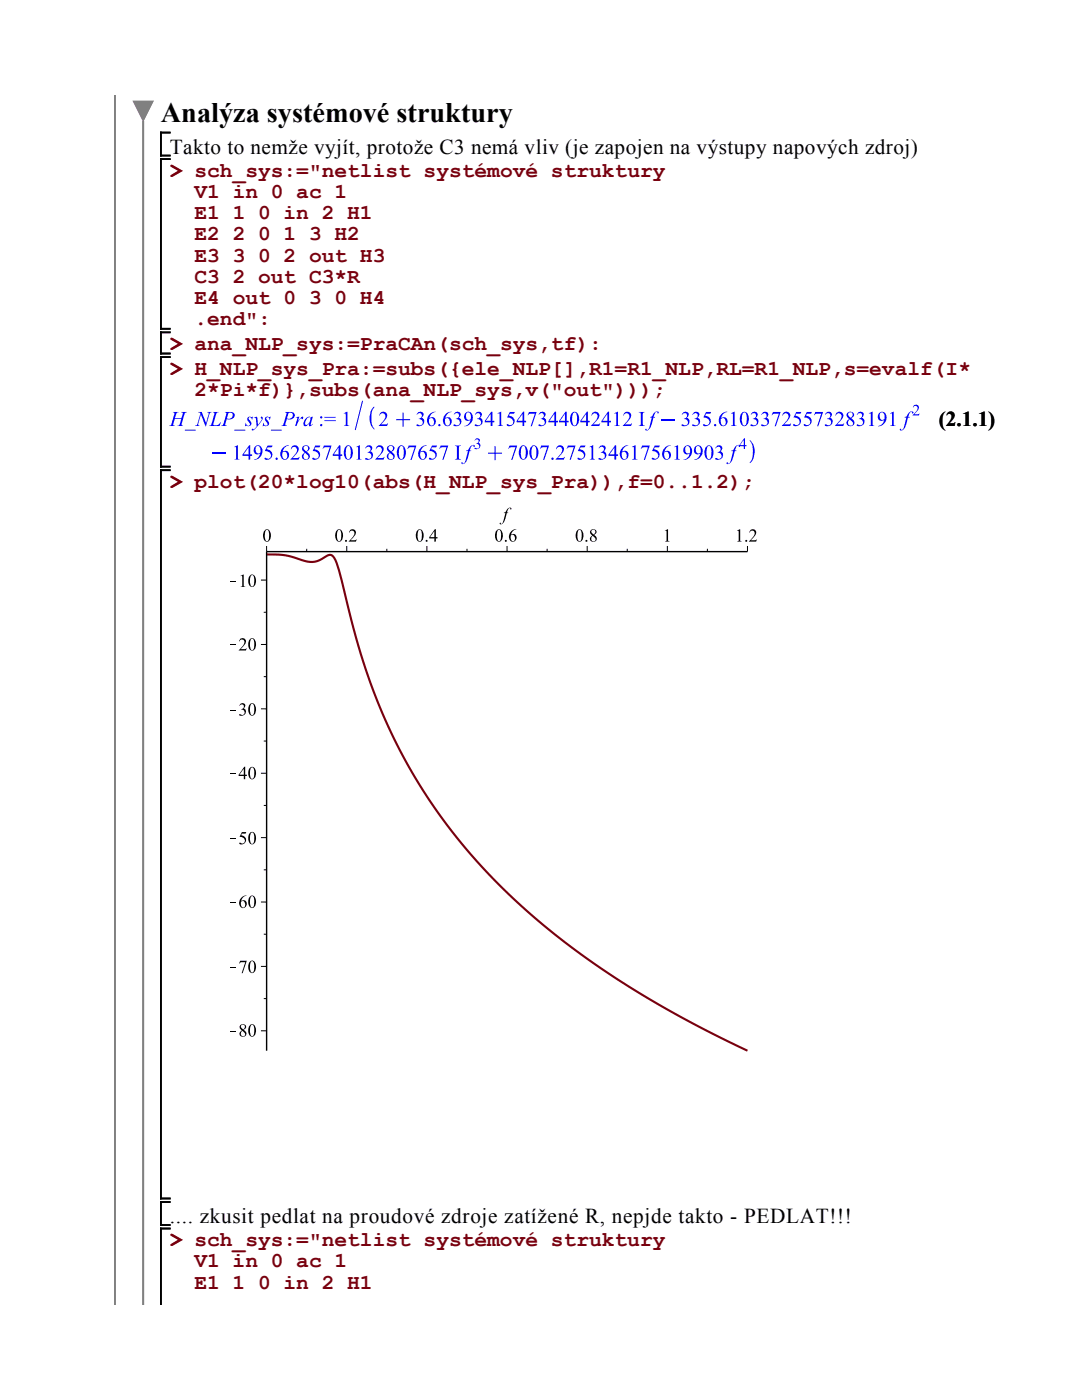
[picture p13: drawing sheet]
<svg xmlns="http://www.w3.org/2000/svg" width="216mm" height="279mm" viewBox="0 0 216 279" stroke-linecap="round" stroke-linejoin="round" font-family="sans-serif">
<defs><g id="words">
<text font-size="5.6" x="32.1" y="24.3">Analýza systémové struktury</text>
<g font-size="4.2" fill="#78000e">
<text x="33.9" y="35.3">&gt; sch_sys:=&quot;netlist systémové struktury</text>
<text x="38.8" y="39.5">V1 in 0 ac 1</text>
<text x="38.8" y="43.7">E1 1 0 in 2 H1</text>
<text x="38.8" y="48">E2 2 0 1 3 H2</text>
<text x="38.8" y="52.2">E3 3 0 2 out H3</text>
<text x="38.8" y="56.4">C3 2 out C3*R</text>
<text x="38.8" y="60.7">E4 out 0 3 0 H4</text>
<text x="38.8" y="64.9">.end&quot;:</text>
<text x="33.9" y="69.8">&gt; ana_NLP_sys:=PraCAn(sch_sys,tf):</text>
<text x="33.9" y="74.8">&gt; H_NLP_sys_Pra:=subs({ele_NLP[],R1=R1_NLP,RL=R1_NLP,s=evalf(I*</text>
<text x="38.8" y="79">2*Pi*f)},subs(ana_NLP_sys,v(&quot;out&quot;)));</text>
<text x="33.9" y="97.4">&gt; plot(20*log10(abs(H_NLP_sys_Pra)),f=0..1.2);</text>
<text x="33.9" y="248.7">&gt; sch_sys:=&quot;netlist systémové struktury</text>
<text x="38.8" y="252.9">V1 in 0 ac 1</text>
<text x="38.8" y="257.2">E1 1 0 in 2 H1</text>
</g>
<g font-size="4.2">
<text x="33.9" y="30.7">Takto to nemže vyjít, protože C3 nemá vliv (je zapojen na výstupy napových zdroj)</text>
<text x="187.3" y="85">(2.1.1)</text>
<text x="33.9" y="244.1">.... zkusit pedlat na proudové zdroje zatížené R, nepjde takto - PEDLAT!!!</text>
</g>
</g></defs>
<path d="M33.9 26.5h-1.8v4.5h1.8M33.9 31.8h-1.8v33.8h1.8M33.9 71.3h-1.8v21.8h1.8M33.9 66.3h-1.8v4.3h1.8M33.9 93.8h-1.8v145.4h1.8" fill="none" stroke="#000" stroke-width=".35"/>
<path d="M22.9 19v241.4" fill="none" stroke="#808080" stroke-width=".35"/>
<path d="M26.5 20.1h4.2l-2.1 4.2z" fill="#808080"/>
<path d="M28.6 24.3v236.1" fill="none" stroke="#808080" stroke-width=".35"/>
<path d="M26.5 20.1h4.2l-2.1 4.2z" fill="#808080"/>
<path d="M28.6 24.3v236.1" fill="none" stroke="#808080" stroke-width=".35"/>
<path d="M33.9 239.9h-1.8v4.6h1.8M33.9 245.2h-1.8v15.2" fill="none" stroke="#000" stroke-width=".35"/>
<g fill="#00f">
<path d="M68.6 82.5l.7-.3 .1 2.6 .3 .2h-1.1l.4-.2v-2l-.1-.3z"/>
<path d="M34.5 82.2h1.1l-.4 .2-.3 1.1h1.3l.3-1-.3-.3h1.1l-.4 .3-.6 2-.1 .3 .3 .2h-1.1l.4-.2 .4-1.2h-1.3l-.3 1.2 .3 .2h-1.1l.4-.3 .5-1.9 .1-.4zM36.9 85.8h2.2v.1h-2.2zM39.6 82.2h.7l.8 2.2 .5-1.9-.2-.3h.9l-.5 .3-.7 2.6-1-2.4-.6 2.1 .3 .2h-.9l.4-.3 .7-2.2zM42.5 82.2h1.1l-.4 .3-.6 2.2a1.11 1.11 0 0 0 1.5-.5l-.3 .8h-2.1l.4-.3 .7-2v-.3zM44.9 82.2h1.1a.75 .75 0 0 1 .8 .7 .75 .75 0 0 1-.8 .8h-.8l-.3 1.1 .3 .2h-1.1l.4-.3 .6-1.8 .1-.5zM45.6 82.4l-.3 1.1a.74 .74 0 0 0 .9-.1 .74 .74 0 0 0 0-1zM46.8 85.8h2.2v.1h-2.2zM49.5 83.3l1-.2-.2 .7a.36 .36 0 0 0-.2-.5 .36 .36 0 0 0-.5 .2v.2a.76 .76 0 0 1 .5 .6 .76 .76 0 0 1-.3 .7l-.9 .1 .2-.7a.42 .42 0 0 0 .2 .5 .42 .42 0 0 0 .6-.2l-.6-.9zM50.6 83.3l.6-.2 .3 1.7 .7-1v-.3a.19 .19 0 0 1-.2-.2 .19 .19 0 0 1 .3-.1h.1a2.14 2.14 0 0 1-1 1.8l-.3 .4a.65 .65 0 0 1-.8 .5v-.3l.4 .1 .5-.6-.2-1.7zM53 83.3l1-.2-.2 .7a.36 .36 0 0 0-.2-.5 .36 .36 0 0 0-.5 .2l.1 .2a.76 .76 0 0 1 .5 .6 .76 .76 0 0 1-.4 .7l-.9 .1 .2-.7a.42 .42 0 0 0 .3 .5 .42 .42 0 0 0 .5-.2l-.5-.9zM54.1 85.8h2.2v.1h-2.2zM56.9 82.2h1.1a.75 .75 0 0 1 .8 .7 .75 .75 0 0 1-.8 .8h-.8l-.3 1.1 .3 .2h-1.1l.4-.3 .6-2 .1-.3zM57.6 82.4l-.3 1.1a.73 .73 0 0 0 .9-.1 .73 .73 0 0 0 0-1zM59 83.3l.7-.2-.3 1.1a1.14 1.14 0 0 1 1.1-1l-.1 .4-.4-.1-.3 .4-.5 1.1h-.3l.4-1.6zM61 83.6l.5-.4h.4l.1 .2 .1-.2 .3-.1-.4 1.7 .3-.2a.39 .39 0 0 1-.2 .4 .39 .39 0 0 1-.5-.1l.1-.4a.7 .7 0 0 1-1.1 .4v-.7zM61.4 83.4a.97 .97 0 0 0-.3 1.4 1.21 1.21 0 0 0 .7-1.5z"/>
<path d="M63.9 83.3a.23 .23 0 0 1 .4 0 .23 .23 0 0 1-.4 0zM63.9 84.8a.23 .23 0 0 1 .4 0 .23 .23 0 0 1-.4 0zM64.8 83.2h2.2v.2h-2.2zM64.8 83.9h2.2v.1h-2.2z"/>
</g>
<path d="M72.3 80.1l-1.4 5.6" fill="none" stroke="#00f" stroke-width=".2"/>
<g fill="#00f">
<path d="M75.9 82.4a.83 .83 0 0 1 1.2 .1 .83 .83 0 0 1-.2 1.2l-.9 1h1.1l.3-.2-.2 .5-1.6-.1a2.5 2.5 0 0 0 1.3-2.1 .65 .65 0 0 0-.7-.3 .65 .65 0 0 0-.5 .5z"/>
<path d="M80.3 82.4h.2v1.2h1.3v.3h-1.3v1.2h-.2v-1.2h-1.3v-.3h1.3z"/>
<path d="M127.5 82.2h1.2l-.4 .2v.3v2.1l.4 .2h-1.2l.3-.2 .1-.3-.1-2.1z"/>
<path d="M130.6 82.3l.6-.2 .2 .1v.3h-.2v-.3a.9 .9 0 0 0-.8 1h.3v.1h-.3l-.2 .9a1.86 1.86 0 0 1-1.3 1.7l-.1-.1v-.2h.2v.2a.53 .53 0 0 0 .5-.5l.6-2h-.4v-.1a.63 .63 0 0 0 .7-.6z"/>
<path d="M83.4 82.3a.63 .63 0 0 1 .8 0 .63 .63 0 0 1 .2 .8l-.3 .3a.93 .93 0 0 1 .5 1.2 .93 .93 0 0 1-1.2 .5l-.3-.2 .1-.2a.66 .66 0 0 0 1.2-.3 .66 .66 0 0 0-.9-.8 .61 .61 0 0 0 .6-.5 .61 .61 0 0 0-.4-.7l-.6 .3zM85.8 82.6a1.11 1.11 0 0 1 1.1-.4 1.44 1.44 0 0 0-1.2 1.3 .87 .87 0 0 1 1.3 .3 .87 .87 0 0 1-.6 1.2 1.13 1.13 0 0 1-1.1-.6 1.13 1.13 0 0 1 .1-1.3zM85.6 83.6a.96 .96 0 0 0 .7 1.3 .8 .8 0 0 0 .3-.8 .8 .8 0 0 0-.7-.6zM87.4 84.8a.25 .25 0 0 1 .5 0 .25 .25 0 0 1-.5 0zM89 82.6a1.11 1.11 0 0 1 1.1-.4 1.44 1.44 0 0 0-1.3 1.3 .87 .87 0 0 1 1.3 .3 .87 .87 0 0 1-.5 1.2 1.13 1.13 0 0 1-1.2-.6 1.13 1.13 0 0 1 .2-1.3zM88.8 83.6a.96 .96 0 0 0 .6 1.3 .8 .8 0 0 0 .4-.8 .8 .8 0 0 0-.7-.6zM90.8 82.3a.63 .63 0 0 1 .8 0 .63 .63 0 0 1 .2 .8l-.2 .3a.93 .93 0 0 1 .4 1.2 .93 .93 0 0 1-1.2 .5l-.3-.2 .1-.2a.66 .66 0 0 0 1.2-.3 .66 .66 0 0 0-.8-.8 .61 .61 0 0 0 .5-.5 .61 .61 0 0 0-.4-.7l-.6 .3zM92.9 82.4a1 1 0 0 1 1.3 .1 1 1 0 0 1 .1 1.3 1.47 1.47 0 0 1-1.6 1.2 1.35 1.35 0 0 0 1.2-1.2 .85 .85 0 0 1-1.2-.2 .85 .85 0 0 1 .2-1.2zM93.1 82.5a.81 .81 0 0 0-.1 .8 .81 .81 0 0 0 .7 .5l.1-.1a.87 .87 0 0 0-.5-1.4zM95.1 82.3a.63 .63 0 0 1 .8 0 .63 .63 0 0 1 .2 .8l-.3 .3a.93 .93 0 0 1 .4 1.2 .93 .93 0 0 1-1.1 .5l-.4-.2 .2-.2a.66 .66 0 0 0 1.1-.3 .66 .66 0 0 0-.8-.8 .61 .61 0 0 0 .6-.5 .61 .61 0 0 0-.4-.7l-.6 .3zM98 82.2h.3v1.8h.3v.3h-.3v.7h-.4v-.7h-1.2v-.3zM97.9 82.6l-1 1.4h1zM99.3 82.5l.7-.3v2.6l.4 .2h-1.1l.4-.2v-2l-.1-.3zM101.7 82.2h1l-.1 .4h-.9l-.2 .3a1.05 1.05 0 0 1 1.2 1.3 1.05 1.05 0 0 1-1.5 .7l-.1-.1 .2-.2a.68 .68 0 0 0 1 0 .68 .68 0 0 0-.3-1l-.8-.3zM104.4 82.2h.2v1.8h.4v.3h-.4v.7h-.3v-.7h-1.2v-.3zM104.3 82.6l-1 1.4h1zM105.6 82.2h1.5l-1 2.9h-.2l.8-2.5h-1.1l-.3 .3zM107.8 82.3a.63 .63 0 0 1 .8 0 .63 .63 0 0 1 .2 .8l-.3 .3a.93 .93 0 0 1 .4 1.2 .93 .93 0 0 1-1.1 .5l-.4-.2 .2-.2a.66 .66 0 0 0 1.1-.3 .66 .66 0 0 0-.8-.8 .61 .61 0 0 0 .6-.5 .61 .61 0 0 0-.4-.7l-.6 .3zM110.7 82.2h.3v1.8h.3v.3h-.3v.7h-.4v-.7h-1.2v-.3zM110.6 82.6l-1 1.4h1zM112.8 82.2h.3v1.8h.3v.3h-.3v.7h-.4v-.7h-1.2v-.3zM112.7 82.6l-1 1.4h1zM114.1 82.5a.73 .73 0 0 1 .7-.3 .73 .73 0 0 1 .6 .6 1.55 1.55 0 0 1-.8 2.3 1.72 1.72 0 0 1-.5-2.6zM114.4 82.4a2.82 2.82 0 0 0 .1 2.5h.1a1.31 1.31 0 0 0 .6-1.5l-.3-1zM117.1 82.2h.2v1.8h.4v.3h-.4v.7h-.3v-.7h-1.2v-.3zM117 82.6l-1 1.4h1zM118.3 82.4a.83 .83 0 0 1 1.2 .1 .83 .83 0 0 1-.2 1.2l-.9 1h1l.4-.2-.2 .5-1.7-.1a2.5 2.5 0 0 0 1.3-2.1 .65 .65 0 0 0-.6-.3 .65 .65 0 0 0-.6 .5zM121.3 82.2h.2v1.8h.4v.3h-.4v.7h-.3v-.7h-1.2v-.3zM121.2 82.6l-1 1.4h1zM122.6 82.5l.7-.3v2.6l.4 .2h-1.1l.4-.2v-2l-.1-.3zM124.6 82.4a.83 .83 0 0 1 1.2 .1 .83 .83 0 0 1-.2 1.2l-.9 1h1.1l.3-.2-.2 .5-1.6-.1a2.5 2.5 0 0 0 1.2-2.1 .65 .65 0 0 0-.6-.3 .65 .65 0 0 0-.6 .5z"/>
</g>
<path d="M132 83.8h2.7" fill="none" stroke="#00f" stroke-width=".22"/>
<g fill="#00f">
<path d="M181.4 82.3l.6-.2 .2 .1v.3h-.2v-.3a.9 .9 0 0 0-.8 1h.3v.1h-.3l-.2 .9a1.86 1.86 0 0 1-1.3 1.7l-.1-.1v-.2h.2v.2a.53 .53 0 0 0 .5-.5l.6-2h-.4v-.1a.63 .63 0 0 0 .7-.6z"/>
<path d="M182.4 80.9a.62 .62 0 0 1 .9 .1 .62 .62 0 0 1-.2 .9l-.7 .8h.8l.3-.2-.2 .4-1.2-.1a2.02 2.02 0 0 0 1-1.5 .48 .48 0 0 0-.5-.3 .48 .48 0 0 0-.4 .3z"/>
<path d="M74.3 81.5l.4-.4v.1a4.3 4.3 0 0 0-.5 3.5l.5 .9-.1 .1a2.73 2.73 0 0 1-.9-2.3l.1-.9z"/>
<path d="M136.3 82.3a.63 .63 0 0 1 .8 0 .63 .63 0 0 1 .2 .8l-.2 .3a.93 .93 0 0 1 .4 1.2 .93 .93 0 0 1-1.2 .5l-.3-.2 .2-.2a.66 .66 0 0 0 1.1-.3 .66 .66 0 0 0-.8-.8 .61 .61 0 0 0 .6-.5 .61 .61 0 0 0-.5-.7l-.6 .3zM138.5 82.3a.63 .63 0 0 1 .8 0 .63 .63 0 0 1 .1 .8l-.2 .3a.93 .93 0 0 1 .4 1.2 .93 .93 0 0 1-1.2 .5l-.3-.2 .2-.2a.66 .66 0 0 0 1.1-.3 .66 .66 0 0 0-.8-.8 .61 .61 0 0 0 .6-.5 .61 .61 0 0 0-.4-.7l-.6 .3zM140.9 82.2h1l-.2 .4h-.8l-.2 .3a1.05 1.05 0 0 1 1.1 1.3 1.05 1.05 0 0 1-1.5 .7v-.1l.1-.2a.68 .68 0 0 0 1.1 0 .68 .68 0 0 0-.3-1l-.9-.3zM142.5 84.8a.23 .23 0 0 1 .4 0 .23 .23 0 0 1-.4 0zM144 82.6a1.11 1.11 0 0 1 1.1-.4 1.44 1.44 0 0 0-1.2 1.3 .87 .87 0 0 1 1.3 .3 .87 .87 0 0 1-.5 1.2 1.13 1.13 0 0 1-1.2-.6 1.13 1.13 0 0 1 .1-1.3zM143.8 83.6a.96 .96 0 0 0 .7 1.3 .8 .8 0 0 0 .3-.8 .8 .8 0 0 0-.7-.6zM145.8 82.5l.8-.3v2.6l.3 .2h-1l.3-.2v-2v-.3zM147.9 82.5a.73 .73 0 0 1 .8-.3 .73 .73 0 0 1 .6 .6 1.55 1.55 0 0 1-.8 2.3 1.72 1.72 0 0 1-.6-2.6zM148.3 82.4a2.82 2.82 0 0 0 0 2.5h.2a1.31 1.31 0 0 0 .5-1.5l-.3-1zM150.1 82.3a.63 .63 0 0 1 .8 0 .63 .63 0 0 1 .2 .8l-.3 .3a.93 .93 0 0 1 .5 1.2 .93 .93 0 0 1-1.2 .5l-.4-.2 .2-.2a.66 .66 0 0 0 1.1-.3 .66 .66 0 0 0-.8-.8 .61 .61 0 0 0 .6-.5 .61 .61 0 0 0-.4-.7l-.6 .3zM152.2 82.3a.63 .63 0 0 1 .8 0 .63 .63 0 0 1 .2 .8l-.3 .3a.93 .93 0 0 1 .5 1.2 .93 .93 0 0 1-1.2 .5l-.3-.2 .1-.2a.66 .66 0 0 0 1.2-.3 .66 .66 0 0 0-.9-.8 .61 .61 0 0 0 .6-.5 .61 .61 0 0 0-.4-.7l-.6 .3zM154.2 82.2h1.5l-.9 2.9h-.2l.8-2.5h-1.1l-.3 .3zM156.4 82.4a.83 .83 0 0 1 1.2 .1 .83 .83 0 0 1-.2 1.2l-.9 1h1l.4-.2-.2 .5-1.7-.1a2.5 2.5 0 0 0 1.3-2.1 .65 .65 0 0 0-.6-.3 .65 .65 0 0 0-.6 .5zM158.9 82.2h1l-.2 .4h-.8l-.2 .3a1.05 1.05 0 0 1 1.1 1.3 1.05 1.05 0 0 1-1.5 .7v-.1l.1-.2a.68 .68 0 0 0 1.1 0 .68 .68 0 0 0-.3-1l-.9-.3zM161 82.2h1l-.2 .4h-.8l-.2 .3a1.05 1.05 0 0 1 1.1 1.3 1.05 1.05 0 0 1-1.5 .7v-.1l.1-.2a.68 .68 0 0 0 1.1 0 .68 .68 0 0 0-.3-1l-.8-.3zM162.7 82.2h1.5l-.9 2.9h-.3l.9-2.5h-1.1l-.3 .3zM164.9 82.3a.63 .63 0 0 1 .8 0 .63 .63 0 0 1 .2 .8l-.3 .3a.93 .93 0 0 1 .5 1.2 .93 .93 0 0 1-1.2 .5l-.3-.2 .1-.2a.66 .66 0 0 0 1.2-.3 .66 .66 0 0 0-.9-.8 .61 .61 0 0 0 .6-.5 .61 .61 0 0 0-.4-.7l-.6 .3zM166.9 82.4a.83 .83 0 0 1 1.2 .1 .83 .83 0 0 1-.1 1.2l-1 1h1.1l.4-.2-.2 .5-1.7-.1a2.5 2.5 0 0 0 1.3-2.1 .65 .65 0 0 0-.7-.3 .65 .65 0 0 0-.5 .5zM169.1 82.4a.71 .71 0 0 1 1.2 0 .71 .71 0 0 1-.4 1.1 .83 .83 0 0 1 .4 1.3 .83 .83 0 0 1-1.4-.2l.1-.6 .4-.4a.8 .8 0 0 1-.3-1.2zM169.4 82.4l-.1 .5 .5 .5a.54 .54 0 0 0 .3-.7 .54 .54 0 0 0-.7-.3zM169.4 83.8a.6 .6 0 0 0-.1 .8 .6 .6 0 0 0 .8 .1v-.4l-.6-.6zM171.3 82.3a.63 .63 0 0 1 .8 0 .63 .63 0 0 1 .2 .8l-.3 .3a.93 .93 0 0 1 .4 1.2 .93 .93 0 0 1-1.1 .5l-.4-.2 .2-.2a.66 .66 0 0 0 1.1-.3 .66 .66 0 0 0-.8-.8 .61 .61 0 0 0 .6-.5 .61 .61 0 0 0-.4-.7l-.6 .3zM173.4 82.5l.7-.3v2.6l.4 .2h-1.1l.4-.2v-2l-.1-.3zM175.4 82.4a1 1 0 0 1 1.3 .1 1 1 0 0 1 .1 1.3 1.47 1.47 0 0 1-1.6 1.2 1.35 1.35 0 0 0 1.2-1.2 .85 .85 0 0 1-1.2-.2 .85 .85 0 0 1 .2-1.2zM175.7 82.5a.81 .81 0 0 0-.2 .8 .81 .81 0 0 0 .8 .5v-.1a.87 .87 0 0 0-.4-1.4zM177.6 82.5l.7-.3 .1 2.6 .3 .2h-1.1l.4-.2v-2l-.1-.3z"/>
</g>
<path d="M42.4 90.5h2.7" fill="none" stroke="#00f" stroke-width=".22"/>
<g fill="#00f">
<path d="M90.8 88.9h1.2l-.4 .2v.3v2.1l.4 .2h-1.2l.3-.2 .1-.3-.1-2.1z"/>
<path d="M93.9 89l.6-.2 .2 .1v.3h-.2v-.3a.9 .9 0 0 0-.8 1h.3v.1h-.3l-.2 .9a1.86 1.86 0 0 1-1.3 1.7l-.1-.1v-.2h.2v.2a.53 .53 0 0 0 .6-.5l.5-2h-.4v-.1a.63 .63 0 0 0 .7-.6z"/>
<path d="M94.9 87.6a.47 .47 0 0 1 .6-.1 .47 .47 0 0 1 .2 .6l-.2 .3a.68 .68 0 0 1 .2 1 .68 .68 0 0 1-1 0 .49 .49 0 0 0 .8-.1 .49 .49 0 0 0-.2-.7l-.3-.1a.41 .41 0 0 0 .5-.4 .41 .41 0 0 0-.6-.4l-.2 .2z"/>
<path d="M98.7 89.1h.2v1.2h1.3v.3h-1.3v1.2h-.2v-1.2h-1.3v-.3h1.3z"/>
<path d="M146.8 89l.6-.2 .2 .1v.3h-.2v-.3a.9 .9 0 0 0-.8 1h.4l-.1 .1h-.3l-.2 .9a1.86 1.86 0 0 1-1.2 1.7l-.2-.1v-.2h.2v.2a.53 .53 0 0 0 .6-.5l.5-2h-.4l.1-.1a.63 .63 0 0 0 .6-.6z"/>
<path d="M149.7 87.8v.1a2.73 2.73 0 0 1 .9 2.3v.4a2.57 2.57 0 0 1-.9 1.8l-.1-.1a4.3 4.3 0 0 0 .5-3.4l-.5-.9z"/>
<path d="M46.7 89.2l.8-.3v2.6l.3 .2h-1l.3-.2v-1.9l-.1-.4zM49.7 88.9h.2v1.8h.4v.3h-.4v.7h-.3v-.7h-1.2v-.3zM49.6 89.3l-1 1.4h1zM50.9 89.1a1 1 0 0 1 1.3 .1 1 1 0 0 1 .1 1.3 1.47 1.47 0 0 1-1.6 1.2 1.35 1.35 0 0 0 1.2-1.2 .85 .85 0 0 1-1.2-.2 .85 .85 0 0 1 .2-1.2zM51.1 89.2a.81 .81 0 0 0-.1 .8 .81 .81 0 0 0 .7 .5l.1-.1a.87 .87 0 0 0-.5-1.4zM53.4 88.9h1l-.2 .4h-.8l-.2 .3a1.05 1.05 0 0 1 1.1 1.3 1.05 1.05 0 0 1-1.5 .7v-.1l.1-.2a.68 .68 0 0 0 1.1 0 .68 .68 0 0 0-.3-1l-.8-.3zM55 91.6a.23 .23 0 0 1 .4 0 .23 .23 0 0 1-.4 0zM56.5 89.3a1.11 1.11 0 0 1 1.1-.4 1.44 1.44 0 0 0-1.2 1.3 .87 .87 0 0 1 1.3 .3 .87 .87 0 0 1-.5 1.2 1.13 1.13 0 0 1-1.2-.6 1.13 1.13 0 0 1 .1-1.3zM56.3 90.3a.96 .96 0 0 0 .7 1.3 .8 .8 0 0 0 .3-.8 .8 .8 0 0 0-.7-.6zM58.3 89.1a.83 .83 0 0 1 1.2 .1 .83 .83 0 0 1-.2 1.2l-.9 1h1l.4-.2-.2 .5-1.6-.1a2.5 2.5 0 0 0 1.2-2.1 .65 .65 0 0 0-.6-.3 .65 .65 0 0 0-.6 .5zM60.5 89.1a.71 .71 0 0 1 1.1 0 .71 .71 0 0 1-.4 1.1 .83 .83 0 0 1 .5 1.3 .83 .83 0 0 1-1.4-.2l.1-.6 .4-.4a.8 .8 0 0 1-.3-1.2zM60.7 89.1l-.1 .5 .5 .5a.54 .54 0 0 0 .4-.7 .54 .54 0 0 0-.8-.3zM60.8 90.5a.6 .6 0 0 0-.2 .8 .6 .6 0 0 0 .9 .1v-.4l-.6-.6zM62.9 88.9h1l-.1 .4h-.9l-.2 .3a1.05 1.05 0 0 1 1.2 1.3 1.05 1.05 0 0 1-1.6 .7v-.1l.2-.2a.68 .68 0 0 0 1 0 .68 .68 0 0 0-.3-1l-.8-.3zM64.6 88.9h1.5l-.9 2.9h-.2l.8-2.5h-1.1l-.3 .3zM67.7 88.9h.2v1.8h.4v.3h-.4v.7h-.3v-.7h-1.2v-.3zM67.6 89.3l-1 1.4h1zM68.9 89.2a.73 .73 0 0 1 .8-.3 .73 .73 0 0 1 .5 .6 1.55 1.55 0 0 1-.7 2.3 1.72 1.72 0 0 1-.6-2.6zM69.3 89.1a2.82 2.82 0 0 0 0 2.5h.2a1.31 1.31 0 0 0 .5-1.5l-.3-1zM71.1 89.2l.7-.3v2.6l.4 .2h-1.1l.3-.2 .1-1.9-.1-.4zM73.2 89a.63 .63 0 0 1 .8 0 .63 .63 0 0 1 .2 .8l-.3 .3a.93 .93 0 0 1 .5 1.2 .93 .93 0 0 1-1.2 .5l-.4-.2 .2-.2a.66 .66 0 0 0 1.1-.3 .66 .66 0 0 0-.8-.8 .61 .61 0 0 0 .6-.5 .61 .61 0 0 0-.4-.7l-.6 .4zM75.2 89.1a.83 .83 0 0 1 1.2 .1 .83 .83 0 0 1-.2 1.2l-.9 1h1.1l.3-.2-.2 .5-1.6-.1a2.5 2.5 0 0 0 1.3-2.1 .65 .65 0 0 0-.7-.3 .65 .65 0 0 0-.5 .5zM77.4 89.1a.71 .71 0 0 1 1.2 0 .71 .71 0 0 1-.5 1.1 .83 .83 0 0 1 .5 1.3 .83 .83 0 0 1-1.4-.2l.1-.6 .4-.4a.8 .8 0 0 1-.3-1.2zM77.6 89.1l-.1 .5 .5 .5a.54 .54 0 0 0 .4-.7 .54 .54 0 0 0-.8-.3zM77.7 90.5a.6 .6 0 0 0-.2 .8 .6 .6 0 0 0 .9 .1v-.4l-.6-.6zM79.5 89.2a.73 .73 0 0 1 .8-.3 .73 .73 0 0 1 .5 .6 1.55 1.55 0 0 1-.7 2.3 1.72 1.72 0 0 1-.6-2.6zM79.8 89.1a2.82 2.82 0 0 0 .1 2.5h.2a1.31 1.31 0 0 0 .5-1.5l-.3-1zM81.6 88.9h1.5l-1 2.9h-.2l.8-2.5h-1.1l-.2 .3zM84 89.3a1.11 1.11 0 0 1 1.2-.4 1.44 1.44 0 0 0-1.3 1.3 .87 .87 0 0 1 1.3 .3 .87 .87 0 0 1-.5 1.2 1.13 1.13 0 0 1-1.2-.6 1.13 1.13 0 0 1 .1-1.3zM83.9 90.3a.96 .96 0 0 0 .6 1.3 .8 .8 0 0 0 .3-.8 .8 .8 0 0 0-.7-.6zM86.2 88.9h1l-.2 .4h-.8l-.2 .3a1.05 1.05 0 0 1 1.1 1.3 1.05 1.05 0 0 1-1.5 .7v-.1l.1-.2a.68 .68 0 0 0 1.1 0 .68 .68 0 0 0-.3-1l-.8-.3zM87.9 88.9h1.5l-.9 2.9h-.2l.8-2.5h-1.1l-.3 .3z"/>
<path d="M101.7 88.9h1.5l-1 2.9h-.2l.8-2.5h-1.1l-.2 .3zM103.8 89.2a.73 .73 0 0 1 .8-.3 .73 .73 0 0 1 .6 .6 1.55 1.55 0 0 1-.8 2.3 1.72 1.72 0 0 1-.6-2.6zM104.2 89.1a2.82 2.82 0 0 0 0 2.5h.2a1.31 1.31 0 0 0 .5-1.5l-.3-1zM106 89.2a.73 .73 0 0 1 .7-.3 .73 .73 0 0 1 .6 .6 1.55 1.55 0 0 1-.8 2.3 1.72 1.72 0 0 1-.5-2.6zM106.3 89.1a2.82 2.82 0 0 0 0 2.5h.2a1.31 1.31 0 0 0 .5-1.5l-.3-1zM108 88.9h1.5l-.9 2.9h-.2l.8-2.5h-1.1l-.3 .3zM110 91.6a.25 .25 0 0 1 .5 0 .25 .25 0 0 1-.5 0zM111.2 89.1a.83 .83 0 0 1 1.2 .1 .83 .83 0 0 1-.2 1.2l-.9 1h1l.4-.2-.2 .5-1.6-.1a2.5 2.5 0 0 0 1.2-2.1 .65 .65 0 0 0-.6-.3 .65 .65 0 0 0-.6 .5zM113.3 88.9h1.5l-.9 2.9h-.2l.8-2.5h-1.1l-.3 .3zM115.8 88.9h1l-.1 .4h-.9l-.1 .3a1.05 1.05 0 0 1 1.1 1.3 1.05 1.05 0 0 1-1.5 .7l-.1-.1 .2-.2a.68 .68 0 0 0 1 0 .68 .68 0 0 0-.2-1l-.9-.3zM117.6 89.2l.8-.3v2.6l.3 .2h-1l.3-.2v-1.9v-.4zM119.8 89a.63 .63 0 0 1 .8 0 .63 .63 0 0 1 .2 .8l-.3 .3a.93 .93 0 0 1 .4 1.2 .93 .93 0 0 1-1.2 .5l-.3-.2 .2-.2a.66 .66 0 0 0 1.1-.3 .66 .66 0 0 0-.8-.8 .61 .61 0 0 0 .6-.5 .61 .61 0 0 0-.4-.7l-.6 .4zM122.7 88.9h.3v1.8h.3v.3h-.3v.7h-.4v-.7h-1.2v-.3zM122.6 89.3l-1 1.4h1zM124.2 89.3a1.11 1.11 0 0 1 1.2-.4 1.44 1.44 0 0 0-1.3 1.3 .87 .87 0 0 1 1.3 .3 .87 .87 0 0 1-.5 1.2 1.13 1.13 0 0 1-1.2-.6 1.13 1.13 0 0 1 .2-1.3zM124.1 90.3a.96 .96 0 0 0 .6 1.3 .8 .8 0 0 0 .4-.8 .8 .8 0 0 0-.7-.6zM126.1 89.2l.7-.3 .1 2.6 .3 .2h-1.1l.4-.2v-1.9l-.1-.4zM128.1 88.9h1.5l-.9 2.9h-.2l.8-2.5h-1.1l-.3 .3zM130.7 88.9h1l-.2 .4h-.8l-.2 .3a1.05 1.05 0 0 1 1.1 1.3 1.05 1.05 0 0 1-1.5 .7l-.1-.1 .2-.2a.68 .68 0 0 0 1 0 .68 .68 0 0 0-.2-1l-.9-.3zM132.7 89.3a1.11 1.11 0 0 1 1.1-.4 1.44 1.44 0 0 0-1.2 1.3 .87 .87 0 0 1 1.3 .3 .87 .87 0 0 1-.5 1.2 1.13 1.13 0 0 1-1.2-.6 1.13 1.13 0 0 1 .1-1.3zM132.5 90.3a.96 .96 0 0 0 .7 1.3 .8 .8 0 0 0 .3-.8 .8 .8 0 0 0-.7-.6zM134.6 89.2l.7-.3v2.6l.4 .2h-1.1l.3-.2 .1-1.9-.1-.4zM136.6 89.1a1 1 0 0 1 1.3 .1 1 1 0 0 1 .1 1.3 1.47 1.47 0 0 1-1.6 1.2 1.35 1.35 0 0 0 1.2-1.2 .85 .85 0 0 1-1.2-.2 .85 .85 0 0 1 .2-1.2zM136.8 89.2a.81 .81 0 0 0-.1 .8 .81 .81 0 0 0 .7 .5l.1-.1a.87 .87 0 0 0-.4-1.4zM138.8 89.1a1 1 0 0 1 1.2 .1 1 1 0 0 1 .2 1.3 1.47 1.47 0 0 1-1.7 1.2 1.35 1.35 0 0 0 1.3-1.2 .85 .85 0 0 1-1.3-.2 .85 .85 0 0 1 .3-1.2zM139 89.2a.81 .81 0 0 0-.1 .8 .81 .81 0 0 0 .7 .5v-.1a.87 .87 0 0 0-.4-1.4zM140.9 89.2a.73 .73 0 0 1 .7-.3 .73 .73 0 0 1 .6 .6 1.55 1.55 0 0 1-.7 2.3 1.72 1.72 0 0 1-.6-2.6zM141.2 89.1a2.82 2.82 0 0 0 .1 2.5h.2a1.31 1.31 0 0 0 .5-1.5l-.3-1zM143 89a.63 .63 0 0 1 .9 0 .63 .63 0 0 1 .1 .8l-.2 .3a.93 .93 0 0 1 .4 1.2 .93 .93 0 0 1-1.2 .5l-.3-.2 .2-.2a.66 .66 0 0 0 1.1-.3 .66 .66 0 0 0-.8-.8 .61 .61 0 0 0 .6-.5 .61 .61 0 0 0-.5-.7l-.6 .4z"/>
<path d="M148.5 87.5h.2v1.3h.2v.2h-.2v.6h-.3v-.6h-.9v-.1zM148.4 87.8l-.7 1h.7z"/>
</g>
<path d="M53.2 110.7a16.7 16.7 0 0 1 7.7 1.3 4.5 4.5 0 0 0 4.4-1.1 .93 .93 0 0 1 1.4 .4 36.1 36.1 0 0 1 2.4 8.5 115.5 115.5 0 0 0 15.9 38.9 126.5 126.5 0 0 0 36.7 35.7l5.7 3.7 7.3 4.2 6.8 3.6 7.7 3.8" fill="none" stroke="#78000e" stroke-width=".42"/>
<path d="M149.2 110.1h-96v99.6" fill="none" stroke="#000" stroke-width=".28"/>
<g fill="#000">
<path d="M45.9 115.9h1.1v.2h-1.1zM101.3 101.5l.5-.2 .2 .1v.2h-.2v-.2a.79 .79 0 0 0-.6 .9h.2l-.3 .1-.2 .8a1.61 1.61 0 0 1-1 1.4l-.2-.1 .1-.2 .1 .1 .1 .2a1.02 1.02 0 0 0 .5-1l.3-1.2h-.3l.1-.1a.69 .69 0 0 0 .6-.7zM132.7 105.9l.6-.3v2.3l.3 .2h-.9l.3-.2v-1.7l-.1-.3zM45.9 128.6h1.1v.2h-1.1zM45.9 154.3h1.1v.2h-1.1zM45.9 141.6h1.1v.2h-1.1zM45.9 167.3h1.1v.2h-1.1zM45.9 193h1.1v.2h-1.1zM45.9 180h1.1v.2h-1.1zM45.9 205.7h1.1v.2h-1.1z"/>
<path d="M48 114.9l.6-.3 .1 2.3 .2 .2h-.9l.3-.2v-1.7v-.2zM50 114.8a.92 .92 0 0 1 .9 .2 .92 .92 0 0 1 .2 1 .87 .87 0 0 1-1.1 1 1.67 1.67 0 0 1 0-2.2zM50.1 114.9a2.52 2.52 0 0 0 0 2.1h.3a2.02 2.02 0 0 0 0-2.2z"/>
<path d="M52.9 105.7a.92 .92 0 0 1 1 .3 .92 .92 0 0 1 .2 1 .88 .88 0 0 1-1.2 1 1.67 1.67 0 0 1 0-2.3zM53.1 105.8l-.1 .1a2.49 2.49 0 0 0 .1 2.1h.2a2.02 2.02 0 0 0 .1-2.2z"/>
<path d="M67.3 105.7a.92 .92 0 0 1 1 .3 .92 .92 0 0 1 .1 1 .87 .87 0 0 1-1.1 1 1.66 1.66 0 0 1 0-2.3zM67.5 105.8l-.1 .1a2.49 2.49 0 0 0 .1 2.1h.2a2.02 2.02 0 0 0 .1-2.2zM68.8 107.9a.2 .2 0 0 1 .4 0 .2 .2 0 0 1-.4 0zM69.9 105.8a.72 .72 0 0 1 1 .1 .72 .72 0 0 1-.1 1l-.8 .9h.9l.3-.2-.2 .5-1.4-.1a2.34 2.34 0 0 0 1.1-1.7 .55 .55 0 0 0-.5-.4 .55 .55 0 0 0-.6 .4z"/>
<path d="M83.4 105.7a.92 .92 0 0 1 1 .3 .92 .92 0 0 1 .1 1 .87 .87 0 0 1-1.1 1 1.67 1.67 0 0 1 0-2.3zM83.5 105.8v.1a2.52 2.52 0 0 0 .1 2.1h.2a2.02 2.02 0 0 0 .1-2.2zM84.9 107.9a.2 .2 0 0 1 .4 0 .2 .2 0 0 1-.4 0zM86.8 105.6h.2v1.6h.3v.3h-.3v.6h-.3v-.6h-1.1v-.3zM86.7 106l-.9 1.2h.9z"/>
<path d="M99.2 105.7a.92 .92 0 0 1 1 .3 .92 .92 0 0 1 .1 1 .88 .88 0 0 1-1.1 1 1.68 1.68 0 0 1 0-2.3zM99.3 105.8v.1a2.52 2.52 0 0 0 .1 2.1h.2a2.02 2.02 0 0 0 .1-2.2zM100.7 107.9a.2 .2 0 0 1 .4 0 .2 .2 0 0 1-.4 0zM102 106l.5-.3h.5a1.25 1.25 0 0 0-1.1 1 .74 .74 0 0 1 1.1 .3 .74 .74 0 0 1-.4 1 .74 .74 0 0 1-1-.4v-.8zM101.9 106.9a.83 .83 0 0 0 .6 1.1 .67 .67 0 0 0 .3-.7 .67 .67 0 0 0-.7-.5z"/>
<path d="M115.3 105.7a.92 .92 0 0 1 1 .3 .92 .92 0 0 1 .1 1 .87 .87 0 0 1-1.1 1 1.67 1.67 0 0 1 0-2.3zM115.4 105.8v.1a2.52 2.52 0 0 0 .1 2.1h.2a2.02 2.02 0 0 0 .1-2.2zM116.8 107.9a.2 .2 0 0 1 .4 0 .2 .2 0 0 1-.4 0zM117.9 105.8a.61 .61 0 0 1 1 0 .61 .61 0 0 1-.4 .9 .71 .71 0 0 1 .6 .8 .71 .71 0 0 1-.7 .6 .71 .71 0 0 1-.7-.7l.5-.5a.69 .69 0 0 1-.3-1.1zM118.1 105.8l-.1 .5 .5 .4a.49 .49 0 0 0 .3-.6 .49 .49 0 0 0-.5-.4zM118.2 107a.5 .5 0 0 0-.2 .8 .5 .5 0 0 0 .8-.1l-.2-.5-.3-.3z"/>
<path d="M147 105.9l.7-.3v2.3l.3 .2h-.9l.3-.2v-1.5l-.1-.5zM148.7 107.9a.2 .2 0 0 1 .4 0 .2 .2 0 0 1-.4 0zM149.7 105.8a.72 .72 0 0 1 1.1 .1 .72 .72 0 0 1-.2 1l-.8 .9h.9l.3-.2-.1 .5-1.5-.1a2.34 2.34 0 0 0 1.2-1.7 .55 .55 0 0 0-.6-.4 .55 .55 0 0 0-.5 .4z"/>
<path d="M47.9 127.5a.72 .72 0 0 1 1.1 .1 .72 .72 0 0 1-.2 1.1l-.8 .9 .9-.1 .3-.1-.1 .4h-1.5a2.32 2.32 0 0 0 1.2-1.8 .55 .55 0 0 0-.6-.4 .55 .55 0 0 0-.5 .4zM50 127.5a.92 .92 0 0 1 .9 .2 .92 .92 0 0 1 .2 1 .87 .87 0 0 1-1.1 1 1.67 1.67 0 0 1 0-2.2zM50.1 127.6a2.52 2.52 0 0 0 0 2.1h.3a2.02 2.02 0 0 0 0-2.2z"/>
<path d="M48 140.5a.54 .54 0 0 1 .7-.1 .54 .54 0 0 1 .2 .7l-.3 .3a.79 .79 0 0 1 .3 1.1 .79 .79 0 0 1-1.2 .1l.1-.1a.6 .6 0 0 0 .7 .1 .6 .6 0 0 0 .2-.7l-.6-.3a.53 .53 0 0 0 .5-.5 .53 .53 0 0 0-.3-.5l-.6 .2zM50 140.4a.92 .92 0 0 1 .9 .3 .92 .92 0 0 1 .2 1 .87 .87 0 0 1-1.1 1 1.67 1.67 0 0 1 0-2.3zM50.1 140.6a2.52 2.52 0 0 0 0 2.1h.3a2.02 2.02 0 0 0 0-2.2z"/>
<path d="M48.7 153h.2v1.6h.4v.3h-.4v.6h-.3v-.6h-1v-.3zM48.6 153.4l-.8 1.2h.8zM50 153.1a.92 .92 0 0 1 .9 .3 .92 .92 0 0 1 .2 1 .87 .87 0 0 1-1.1 1 1.67 1.67 0 0 1 0-2.3zM50.1 153.3a2.52 2.52 0 0 0 0 2.1h.3a2.02 2.02 0 0 0 0-2.2z"/>
<path d="M48.3 166.1h.8l-.1 .3h-.7l-.2 .3a.89 .89 0 0 1 1 1.1 .89 .89 0 0 1-1.4 .5l.2-.1a.63 .63 0 0 0 1-.3 .63 .63 0 0 0-.6-.8l-.5-.1zM50 166.1a.92 .92 0 0 1 .9 .3 .92 .92 0 0 1 .2 1 .87 .87 0 0 1-1.1 1 1.67 1.67 0 0 1 0-2.3zM50.1 166.2v.1a2.52 2.52 0 0 0 0 2l.3 .1a2.02 2.02 0 0 0 0-2.2z"/>
<path d="M48.2 179.1l.5-.3h.5a1.24 1.24 0 0 0-1.1 1 .74 .74 0 0 1 1.1 .3 .74 .74 0 0 1-.4 1 .74 .74 0 0 1-1-.4v-.8zM48.1 180a.83 .83 0 0 0 .5 1.1 .67 .67 0 0 0 .3-.8 .67 .67 0 0 0-.6-.4zM50 178.8a.92 .92 0 0 1 .9 .3 .92 .92 0 0 1 .2 1 .87 .87 0 0 1-1.1 1 1.67 1.67 0 0 1 0-2.3zM50.1 178.9v.1a2.52 2.52 0 0 0 0 2l.3 .1a2.02 2.02 0 0 0 0-2.2z"/>
<path d="M47.9 191.7h1.3l-.8 2.5h-.2l.7-2.2h-.7l-.5 .3zM50 191.8a.92 .92 0 0 1 .9 .3 .92 .92 0 0 1 .2 1 .87 .87 0 0 1-1.1 1 1.67 1.67 0 0 1 0-2.3zM50.1 191.9v.1a2.52 2.52 0 0 0 0 2l.3 .1a2.02 2.02 0 0 0 0-2.3z"/>
<path d="M48 204.6a.61 .61 0 0 1 1 0 .61 .61 0 0 1-.4 .9 .71 .71 0 0 1 .6 .8 .71 .71 0 0 1-.8 .6 .71 .71 0 0 1-.6-.7l.5-.6a.69 .69 0 0 1-.3-1zM48.2 204.6l-.1 .4 .4 .5a.49 .49 0 0 0 .4-.6 .49 .49 0 0 0-.5-.4zM48.3 205.8a.5 .5 0 0 0-.2 .8 .5 .5 0 0 0 .8-.2l-.3-.4-.3-.3zM50 204.5a.92 .92 0 0 1 .9 .3 .92 .92 0 0 1 .2 1 .87 .87 0 0 1-1.1 1 1.67 1.67 0 0 1 0-2.3zM50.1 204.6v.1a2.52 2.52 0 0 0 0 2l.3 .1a2.02 2.02 0 0 0 0-2.3z"/>
</g>
<g fill="none" stroke="#000" stroke-width=".2">
<path d="M52.1 115.8h1.1M53.2 109v1.1M61.2 109.5v.6M69.2 109v1.1M77.2 109.5v.6M85.2 109v1.1M93.2 109.5v.6M101.2 109v1.1M109.2 109.5v.6M117.2 109v1.1M125.2 109.5v.6M133.2 109v1.1"/>
<path d="M141.2 109.5v.6M149.2 109v1.1M52.1 128.6h1.1M52.6 135h.6M52.6 122.2h.6M52.1 154.3h1.1M52.1 141.5h1.1M52.6 147.9h.6M52.1 167.2h1.1M52.6 173.6h.6M52.6 160.7h.6M52.1 192.9h1.1"/>
<path d="M52.1 180h1.1M52.6 199.3h.6M52.6 186.4h.6M52.1 205.7h1.1"/>
</g>
<use href="#words"/>
</svg>
